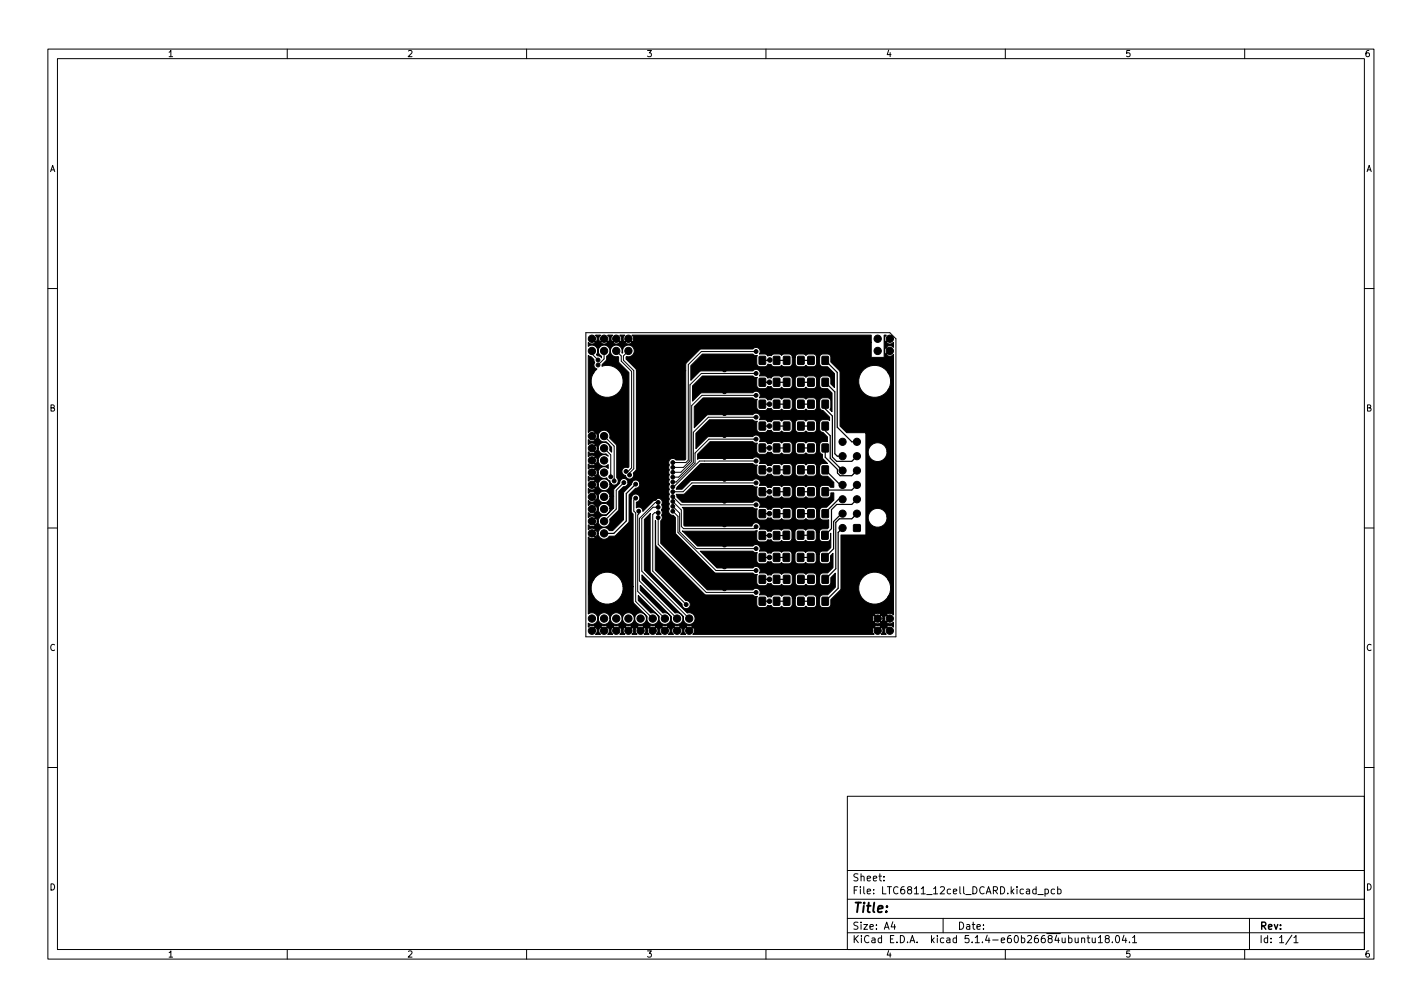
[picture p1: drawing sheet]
<svg xmlns="http://www.w3.org/2000/svg" width="297mm" height="210mm" viewBox="0 0 297 210" stroke-linecap="round" stroke-linejoin="round" font-family="sans-serif">
<defs><g id="words">
<text font-size="2.8" x="178" y="190.6">Title:</text>
<g font-size="2.1">
<text x="178" y="184">Sheet:</text>
<text x="178" y="186.7">File: LTC6811_12cell_DCARD.kicad_pcb</text>
<text x="178" y="196.9">KiCad E.D.A. kicad 5.1.4-e60b26684ubuntu18.04.1</text>
<text x="178" y="194.1">Size: A4</text>
<text x="200" y="194.1">Date:</text>
<text x="263" y="194.1">Rev:</text>
<text x="263" y="196.9">Id: 1/1</text>
</g>
<g font-size="1.8">
<text x="35" y="11.9">1</text>
<text x="85" y="11.9">2</text>
<text x="135" y="11.9">3</text>
<text x="185" y="11.9">4</text>
<text x="235" y="11.9">5</text>
<text x="285" y="11.9">6</text>
<text x="10.3" y="35.9">A</text>
<text x="285.3" y="35.9">A</text>
<text x="10.3" y="85.9">B</text>
<text x="285.3" y="85.9">B</text>
<text x="10.3" y="135.9">C</text>
<text x="285.3" y="135.9">C</text>
<text x="10.3" y="185.9">D</text>
<text x="285.3" y="185.9">D</text>
<text x="35" y="199.9">1</text>
<text x="85" y="199.9">2</text>
<text x="135" y="199.9">3</text>
<text x="185" y="199.9">4</text>
<text x="235" y="199.9">5</text>
<text x="285" y="199.9">6</text>
</g>
</g></defs>
<g fill="none" stroke="#000" stroke-width=".21">
<path d="M10 10.2h277v190.1h-277zM12 12.2h273v186.1h-273zM60 10.2v2M110 10.2v2M160 10.2v2M210 10.2v2M260 10.2v2M10 60.2h2M122.4 69.5h63.5l1.2 1.2v62.3h-64.7zM123.6 73.3v.6l1.3 1.3M126.2 73.3v1.6l-1.3 1.3M128.7 73.3l1.1 1v1.1l2.1 2.2v20.1l-.7 .7h-.4"/>
<path d="M131.3 73.3l-1.1 1v.9l2.2 2.2v20.5l-.9 .8v.5M157.9 73.4h-11.4l-2.7 2.7v20l-.5 .5h-2.8M157.9 78h-11.4l-2.4 2.4v15.8l-1.3 1.4h-2.3M285 60.2h2M126.2 91.1l2.1 2.1v7.2M126.2 93.6l1.4 1.4v4.6M157.9 82.5h-11.3l-2.1 2.2v11.7l-2.3 2.2h-1.7M157.9 87.1h-9.9l-3.2 3.2v6.3l-3 3h-1.3M157.9 91.7h-9.8l-2.9 2.9v2.1l-4 3.9h-.7M157.9 96.3h-11.8l-5.4 5.4h-.2M10 110.2h2M130.3 100.8l-1.6 1.6v3.9l-2.5 2.5"/>
<path d="M132.8 104l-.4 .4v2.3l.4 .4v18.5l3.5 3.6M133.4 106.7v.6l-.2 .2v16l5.7 5.7M136.8 103h.1M136.8 103v1.1M137.5 104.9h-.6l-3.3 3.4v13l7.8 7.9M137.5 107.1h-.8l-.4 .3v11.8l7 7M137.5 108.1v5.6l10 10h10.4M137.5 105.9h-1.1l-2.3 2.4v10.9l9.9 10M140.5 106.7l1.1 1.1v3.4l8 7.9h8.3M140.5 103.7l1.8 1.7h15.6M140.5 104.7l1.8 1.8v3.4l.5 .5h14.7l.4-.4M140.5 105.7l1.5 1.5v3.8l3.5 3.5h12.4"/>
<path d="M157.9 100.8h-13.4l-1.8 1.9h-2.2M285 110.2h2M10 160.2h2M177 166.3h108v32h-108zM285 160.2h2M60 198.3v2M110 198.3v2M160 198.3v2M177 194.8h108M177 191.8h108M177 187.8h108M177 181.8h108"/>
<path d="M184.6 183.8v.1M184.6 183v.1M186.5 192.5l-.4 1h1M186.9 193v1M197 191.8v3M210 198.3v2M216.8 186.8h1.1M218.3 185.7l.4-.1 .3 .3-.1 .7h-.6M218.3 185.6v1.5M220.3 185.7l-.4-.1-.3 .3 .1 .7h.6M220.9 185.7l.5-.1 .2 .3-.1 .7h-.6M220.9 185.1v1.5"/>
<path d="M225.9 196l.2-.2 .4 .1 .1 .9M227.1 195.8h.5M227.3 195.3v1.3l.3 .2M228.1 195.8l.1 1h.4l.2-.1M228.8 195.8v1M229.4 195.8l.5-.5v1.5M229.4 196.8h.9M231.1 196l-.2-.3v-.2l.2-.2 .5 .1 .1 .2-.1 .2-.6 .2-.1 .3v.4l.2 .1h.3l.3-.3v-.2l-.3-.3M232.4 196.7v.1M233.2 195.4l.2-.1a.8 .8 0 0 1 .5 .8 .8 .8 0 0 1-.5 .7 1 1 0 0 1-.2-1.4zM234.8 195.3l-.4 1h1M235.1 195.8v1"/>
<path d="M235.9 196.7v.1M236.6 195.8l.4-.5v1.5M236.6 196.8h.8M260 198.3v2M261 191.8v6.5M269.9 195.3l-1.3 1.9M270.3 195.8l.4-.5v1.5M270.3 196.8h.8"/>
</g>
<g fill="#000" stroke="#000" stroke-width=".21">
<path d="M158.6 74.4l1.3 .1v1.6l-1.3-.1zM158.6 79h1.3v1.6h-1.3zM161.6 74.4l1.3 .1-.1 1.6-1.2-.1zM161.6 79h1.3l-.1 1.6h-1.2zM163.7 74.4l1.3 .1-.1 1.6-1.2-.1zM163.7 79h1.3l-.1 1.6h-1.2zM166.7 74.4l1.3 .1-.1 1.6-1.3-.1zM166.7 79h1.3l-.1 1.6h-1.3zM168.8 74.4l1.3 .1-.1 1.6-1.3-.1zM168.8 79h1.3l-.1 1.6h-1.3zM171.7 74.4l1.3 .1v1.6l-1.3-.1zM171.7 79h1.3v1.6h-1.3z"/>
<path d="M123.6 70.7l.1-.1 .7 .8a.98 .98 0 0 0 0-1.4h1a.98 .98 0 0 0 0 1.4l.8-.8 .7 .8a.98 .98 0 0 0 .1-1.4h.9a.98 .98 0 0 0 .1 1.4l.7-.8 .8 .8a.98 .98 0 0 0 0-1.4h1a.98 .98 0 0 0 0 1.4l.8-.8 .7 .8a.98 .98 0 0 0 .1-1.4h49.9v1.5h-50.1l-.6-.7-.7 .7h-1.2l-.7-.7-.7 .7h-1.1l-.7-.7-.7 .7 .3 .2 .4 .1h.4l.3-.3h1.1a.84 .84 0 0 0 1.4 0h1.2l.2 .2 .5 .1h.4l.2-.3h50.1v3.1h2.6l.1-4.6h.4a.98 .98 0 0 0 0 1.4l.8-.8 .1 .1-.8 .8 .1 .2a1.1 1.1 0 0 0 1.3-.2v1a.98 .98 0 0 0-1.4 0l.8 .8h-.2l-.7-.7a.84 .84 0 0 0 0 1.4l.7-.7h.2l-.8 .7a.98 .98 0 0 0 1.4 .1v5.2h-.6a3.3 3.3 0 0 0-5.1-2.5 3.3 3.3 0 0 0 0 5.7 3.3 3.3 0 0 0 5.1-2.5v-.7h.6v11.1l-9.7-.1-1.4-1.3v-11.4l-1.9-2v-1a.71 .71 0 0 0-.8-.7l-1.2 .1-.3 .2-.1 .4h-.6a.71 .71 0 0 0-.7-.7h-1.1l-.4 .3-.5-.3h-1.1a.71 .71 0 0 0-.7 .7h-.6l-.2-.5-.5-.2h-1.1l-.4 .3-.5-.3h-1l-.7 .4h-.7l-.6-.4h-1.2a.86 .86 0 0 0-.1-1.2 .86 .86 0 0 0-1.2 .2h-11l-3 2.9-.1 1.6h-10.3l-.1-.4-2-2 .1-.6a1.22 1.22 0 0 0 1.6-1 1.22 1.22 0 0 0-1.4-1.3 1.22 1.22 0 0 0-1 1.5l-.1 .2-.1-.2a1.22 1.22 0 0 0-1-1.5 1.22 1.22 0 0 0-1.4 1.3 1.22 1.22 0 0 0 1.6 1l.2 1.3 2.1 2.1v19.7l-.2 .2a.86 .86 0 0 0-1.3 .5 .86 .86 0 0 0 .8 1.1 .86 .86 0 0 0 1.1 .7 .86 .86 0 0 0 .5-1.2l.5-.6 .1-.3v-20.5h10.3v18.4l-.2 .2h-1.8a.86 .86 0 0 0-1.2-.1 .86 .86 0 0 0-.2 1.2l-.1 .4 .1 .6-.1 .4a1.14 1.14 0 0 1 0 1.2l.1 .4-.1 .5 .1 .4h-6.2a.86 .86 0 0 0-.6-.8 .86 .86 0 0 0-1 .5h-.8l-.1-.2a.86 .86 0 0 0-.7-.6 .86 .86 0 0 0-.8 .4h-.5l-.3-.5v-6.7l-1.4-1.7a1.22 1.22 0 0 0-1-1.6 1.22 1.22 0 0 0-1.4 1.3h-.3v-.5l-.3-.2-.7 .7 .7 .6 .3-.2v-.4h.3a1.21 1.21 0 0 0 1.6 1.1l1.2 1.2v1l-.4-.5a1.22 1.22 0 0 0-1-1.5 1.22 1.22 0 0 0-1.4 1.2h-.3v-.4l-.3-.3-.7 .7 .7 .7 .3-.3v-.4h.3a1.21 1.21 0 0 0 1.6 1.1l.4 .6a1.22 1.22 0 0 0-1.3-.3 1.22 1.22 0 0 0-.7 1.1h-.3v-.4l-.3-.2-.7 .6 .7 .7 .3-.2v-.5h.3a1.22 1.22 0 0 0 .7 1.2 1.22 1.22 0 0 0 1.3-.3v.8v-.1a1.22 1.22 0 0 0-1.3-.1 1.22 1.22 0 0 0-.7 1.1h-.3v-.4l-.3-.3-.7 .7 .7 .7 .3-.3v-.4h.3a1.22 1.22 0 0 0 1.7 1.1l.3 .4 .4 .2 .3 .7h-.3v-.2a1.22 1.22 0 0 0-1.4-.9 1.22 1.22 0 0 0-1 1.2h-.3v-.4l-.3-.3-.7 .7 .7 .7 .3-.3v-.4h.3a1.22 1.22 0 0 0 1.3 1.2 1.22 1.22 0 0 0 1.1-1.3h.3a.86 .86 0 0 0 1 .1 .86 .86 0 0 0 .4-.9h.5l-.1 .6-1.3 1.3v1.4h-.8a1.22 1.22 0 0 0-1.3-1.1 1.22 1.22 0 0 0-1.1 1.3h-.3v-.5l-.3-.2-.7 .7 .7 .6 .3-.2v-.4h.3a1.22 1.22 0 0 0 1.3 1.2 1.22 1.22 0 0 0 1.1-1.4h.8v2.5l-.8 .1a1.22 1.22 0 0 0-1.3-1.1 1.22 1.22 0 0 0-1.1 1.2h-.3v-.4l-.3-.3-.7 .7 .7 .7 .3-.3v-.4h.3a1.22 1.22 0 0 0 1.3 1.2 1.22 1.22 0 0 0 1.1-1.3h.7l-1.5 1.5a1.21 1.21 0 0 0-1.6 1.1h-.3v-.4l-.3-.2-.7 .6 .7 .7 .3-.2v-.5h.3a1.22 1.22 0 0 0 1.4 1.2 1.22 1.22 0 0 0 .9-1.6l1.9-1.9 .1-3.9 .9-1a.86 .86 0 0 0 1-.9h.8l-.1 .4-1.7 1.8v5.6l-2.2 2.3h-.7l-.2-.2a1.22 1.22 0 0 0-1.3-.4 1.22 1.22 0 0 0-.8 1.2h-.3v-.4l-.3-.3-.7 .7 .7 .7 .3-.3v-.4h.3a1.22 1.22 0 0 0 .9 1.2 1.22 1.22 0 0 0 1.4-.6l1.2-.1 2.8-2.8 .1-5.8 1.4-1.4a.86 .86 0 0 0 .8-.9h6.2v.1l-.1 .5a1.14 1.14 0 0 1 0 1.2l.1 .4-.1 .4a1.14 1.14 0 0 1 0 1.2l.1 .4-.1 .4a1.14 1.14 0 0 1 0 1.2 .86 .86 0 0 0 .9 .8l.5 .4 .1 3.5 8.1 8.1 8 .1 .4 .2h.5l-.1 1.7a.71 .71 0 0 0 .7 .7h1l.6-.5h.7l.5 .5h1.2l.5-.3 .4 .3h1.1a.71 .71 0 0 0 .7-.7v-1.4l-.2-.4-.4-.2h-1.2l-.4 .3-.5-.3h-1.2l-.5 .5h-.7l-.4-.4-1.4-.1 .1-.1a.86 .86 0 0 0-.3-1.1 .86 .86 0 0 0-1.1 .2h-7.5l-3.5-3.5h11l.4 .3h.5l-.1 1.8 .2 .3 .5 .2h1l.6-.4h.7l.5 .4h1.2l.4-.3 .5 .3h1.2l.3-.2 .2-.3v-1.4a.71 .71 0 0 0-.7-.7h-1l-.5 .2-.4-.2h-1.2l-.5 .4h-.7l-.6-.4h-1.2a.86 .86 0 0 0-.1-1.2 .86 .86 0 0 0-1.2 .1h-11.6l-3.2-3.1h15l.7-.1-.1 1.8 .2 .3 .5 .3 1-.1 .6-.4h.7l.3 .3 .4 .2 1-.1 .5-.3 .4 .3 1.3-.1 .4-.5v-1.4a.71 .71 0 0 0-.7-.7h-1l-.5 .3-.4-.2h-1.2l-.5 .5h-.7l-.6-.5h-1.2a.86 .86 0 0 0-.3-1.3 .86 .86 0 0 0-1.2 .6h-14.1l-.1-.1-.1-3.3-.3-.5h14.8l.4 .3h.5l-.1 1.7a.71 .71 0 0 0 .7 .7h1l.6-.5h.7l.5 .5h1.2l.5-.3 .4 .3h1.1a.71 .71 0 0 0 .7-.7v-1.4l-.2-.4-.4-.2h-1.2l-.4 .3-.5-.3h-1.2l-.5 .5h-.7l-.4-.4-1.4-.1 .1-.1a.86 .86 0 0 0-.3-1.1 .86 .86 0 0 0-1.1 .2h-14.8l-1.1-1.1-.2-.6h1.7l1.9-1.8h12.5l.4 .3h.5l-.1 1.7 .4 .6h1.3l.6-.5h.7l.5 .5h1.2l.5-.3 .4 .3h1.1l.4-.1 .2-.3 .1-1.6a.71 .71 0 0 0-.7-.7l-1.1 .1-.4 .3-.5-.3h-1.2l-.5 .4h-.7l-.6-.4h-1.2a.86 .86 0 0 0-.1-1.2 .86 .86 0 0 0-1.2 .1h-12.9l-1.9 1.8h-1.3l.2-.4 4.9-4.9h11l.4 .3h.5l-.1 1.8 .2 .3 .5 .2h1l.6-.4h.7l.5 .4h1.2l.5-.3 .4 .3h1.2l.4-.2 .2-.3v-1.4a.71 .71 0 0 0-.7-.7h-1.1l-.4 .3-.5-.3h-1.2l-.5 .4h-.7l-.6-.4h-1.2a.86 .86 0 0 0-.1-1.2 .86 .86 0 0 0-1.2 .1h-11.2l-.4 .2v-1.1l2.6-2.6h9l.4 .3h.5l-.1 1.7a.71 .71 0 0 0 .7 .7h1l.6-.5h.7l.5 .5h1.2l.5-.4 .4 .4h1.1a.71 .71 0 0 0 .7-.7v-1.4l-.2-.4-.4-.2h-1.2l-.4 .3-.5-.3h-1.2l-.5 .5h-.7l-.4-.5h-1.4l.1-.1a.86 .86 0 0 0-.3-1.1 .86 .86 0 0 0-1.1 .2h-9.3l-2.6 2.5v-3.2l2.8-2.9h9.1l.4 .3h.5l-.1 1.7a.71 .71 0 0 0 .7 .7h1l.6-.5h.7l.5 .5h1.2l.5-.3 .4 .3h1.1a.71 .71 0 0 0 .7-.7v-1.4l-.2-.4-.4-.2h-1.2l-.4 .3-.5-.3h-1.2l-.5 .5h-.7l-.4-.4-1.4-.1 .1-.1a.86 .86 0 0 0-.3-1.1 .86 .86 0 0 0-1.1 .2h-9.4l-2.9 2.7v-4.4l1.9-1.8h10.4l.4 .3h.5l-.1 1.6a.71 .71 0 0 0 .7 .7h1l.6-.5h.7l.5 .5h1.2l.5-.3 .4 .3h1.1a.71 .71 0 0 0 .7-.7v-1.4l-.2-.3-.4-.2h-1.2l-.4 .3-.5-.3h-1.2l-.5 .4h-.7l-.4-.4h-1.4l.1-.1a.86 .86 0 0 0-.3-1.2 .86 .86 0 0 0-1.1 .2h-10.8l-1.8 1.8v-3.2l2-2.1h10.6l.4 .3h.5l-.1 1.6a.71 .71 0 0 0 .7 .7h1l.6-.4h.7l.5 .4h1.2l.5-.3 .4 .3h1.1a.71 .71 0 0 0 .7-.7v-1.3l-.2-.4-.4-.2h-1.2l-.4 .3-.5-.3h-1.2l-.5 .5h-.7l-.4-.5h-1.4l.1-.1a.86 .86 0 0 0-.3-1.1 .86 .86 0 0 0-1.1 .1h-10.9l-2.1 2v-3l2.4-2.5h10.6l.4 .3h.5l-.1 1.7a.71 .71 0 0 0 .7 .7l1.2-.1 .4-.5 .7 .1 .2 .3 .3 .2h1.2l.5-.3 .4 .3h1.2l.4-.2 .2-.4v-1.4h.6v1.3a.71 .71 0 0 0 .7 .7h1.1l.5-.3 .4 .3h1.1a.71 .71 0 0 0 .7-.7v-1.3h.6v1.4l.2 .4 .4 .2h1.1l1.4 1.4v2.9l-.7-.7-.1-1.1-.2-.4-.3-.2h-1.1a.71 .71 0 0 0-.7 .7h-.6l-.2-.5-.4-.2h-1.2l-.4 .3-.5-.3h-1.2l-.4 .2-.2 .4v1.3a.71 .71 0 0 0 .7 .7h1.1l.5-.3 .4 .3h1.1a.71 .71 0 0 0 .7-.7v-1.2h.6v1.4l.2 .3 .4 .2h1.1l.9 1v3.9l-.5-.5 .3-.5-.2-1.6-.4-.3h-1.1a.71 .71 0 0 0-.7 .7h-.6l-.2-.5-.4-.2h-1.2l-.4 .3-.5-.3h-1.2l-.4 .2-.2 .3v1.4a.71 .71 0 0 0 .7 .7h1.1l.5-.3 .4 .3h1.1a.71 .71 0 0 0 .7-.7v-1.2h.6v1.3a.71 .71 0 0 0 .7 .6l1.4 1.4v.7l-.3-.2h-1.2l-.4 .2-.2 .5h-.6a.71 .71 0 0 0-.7-.7h-1.1l-.4 .3-.5-.3h-1.1a.71 .71 0 0 0-.7 .7v1.4l.2 .4 .4 .2h1.2l.5-.3 .4 .3 1.3-.1 .5-.5v-1.4h.6v1.3a.87 .87 0 0 0 .8 .8l.8 .8v1h-.9a.71 .71 0 0 0-.7 .7h-.6l-.2-.5-.4-.2h-1.2l-.4 .3-.5-.3h-1.2l-.4 .2-.2 .4v1.4a.71 .71 0 0 0 .7 .7h1.1l.5-.4 .4 .4h1.1a.71 .71 0 0 0 .7-.7v-1.3h.6l.1 1.5 .5 .5 .1 .9 1 1h-1a.71 .71 0 0 0-.7 .7h-.6l-.2-.5-.4-.2h-1.2l-.4 .3-.5-.3h-1.2l-.4 .2-.2 .3v1.4a.71 .71 0 0 0 .7 .7h1.1l.5-.3 .4 .3h1.1a.71 .71 0 0 0 .7-.7v-1.2h.6v1.4l.2 .3 .4 .2h1.1l1.3 1.3v1h-.7l-.5-.3-1.1-.1-.5 .2-.2 .5h-.6a.71 .71 0 0 0-.7-.7l-1.1 .1-.4 .3-.5-.3-1.1-.1a.71 .71 0 0 0-.7 .7v1.4l.2 .4 .4 .2h1.2l.5-.3 .4 .3h1.3l.5-.6v-1.4h.6v1.3a.71 .71 0 0 0 .7 .7h1.1a.83 .83 0 0 0 .6-1.1h.6v1.5l-1.5 1.5h-.8a.71 .71 0 0 0-.7 .7h-.6l-.2-.5-.4-.2h-1.2l-.4 .3-.5-.3h-1.2l-.4 .2-.2 .4v1.4a.71 .71 0 0 0 .7 .7h1.1l.5-.3 .4 .3h1.1a.71 .71 0 0 0 .7-.7v-1.3h.6v1.4l.2 .4 .5 .2 1.2-.1v1.6l-.3 .3h-.9a.71 .71 0 0 0-.8 .7h-.6l-.2-.5-.4-.2h-1.2l-.4 .3-.5-.3h-1.2l-.3 .2-.2 .4v1.4a.71 .71 0 0 0 .7 .7h1l.5-.3 .4 .3h1.1a.71 .71 0 0 0 .7-.7v-1.3h.6l.1 1.4 .2 .4 .3 .2h1.1a.71 .71 0 0 0 .7-.7v-1.1v3l-.7 .8h-.9a.71 .71 0 0 0-.8 .7h-.6l-.2-.5-.4-.2h-1.2l-.4 .3-.5-.3h-1.2l-.3 .2-.2 .3v1.4a.71 .71 0 0 0 .7 .7h1l.5-.3 .4 .3h1.1a.71 .71 0 0 0 .7-.7v-1.2h.6l.1 1.4 .2 .3 .3 .2h1.1a.71 .71 0 0 0 .7-.7v-1l.5-.5v3l-1.1 1.1h-1a.71 .71 0 0 0-.7 .7h-.6l-.2-.5-.4-.2h-1.2l-.4 .3-.5-.3h-1.2l-.4 .2-.2 .4v1.4a.71 .71 0 0 0 .7 .7h1.1l.5-.3 .4 .3h1.1a.71 .71 0 0 0 .7-.7v-1.3h.6v1.4l.2 .4 .4 .2h1a.71 .71 0 0 0 .8-.7v-1l.9-.9v2.9l-1.6 1.6h-1a.71 .71 0 0 0-.7 .7h-.6l-.2-.5-.5-.2h-1.1l-.4 .3-.5-.3h-1.2l-.4 .2-.2 .5h-.6a.71 .71 0 0 0-.7-.7h-1.1l-.4 .3-.5-.3h-1.2l-.5 .5h-.7l-.6-.5h-1.2a.86 .86 0 0 0-.1-1.2 .86 .86 0 0 0-1.2 .2h-9.6l-9.7-9.8v-4.7a.85 .85 0 0 0 .2-1.1 .96 .96 0 0 0 0-1.1l.2-.5-.2-.7a.9 .9 0 0 0-.3-1.1 .9 .9 0 0 0-1.2 .2l-2.4 2.4a.86 .86 0 0 0-.5-.8 .86 .86 0 0 0-.9 0v-1.1l.1-.1a.88 .88 0 0 0 .6-1.1 .88 .88 0 0 0-1.1-.5 .88 .88 0 0 0-.6 1v2.6l.4 .5v15.2h-2.2l-.1-.7a3.3 3.3 0 0 0-5.5-1.4 3.3 3.3 0 0 0 1.1 5.5 3.3 3.3 0 0 0 4.5-3.4h2.2v3.3l2.9 3-.2 .2a1.28 1.28 0 0 0-1.2-1.1 1.28 1.28 0 0 0-1.3 1.1 1.28 1.28 0 0 0-1.3-1.1 1.28 1.28 0 0 0-1.3 1.1 1.28 1.28 0 0 0-1.2-1.1 1.28 1.28 0 0 0-1.3 1.1 1.23 1.23 0 0 0-1.9-.9 1.23 1.23 0 0 0 0 2.1 1.23 1.23 0 0 0 1.9-.9l.1-.3a1.23 1.23 0 0 0 1.2 1.4 1.23 1.23 0 0 0 1.2-1.4 1.32 1.32 0 0 0 2.1 1.1l.6-1.1a1.23 1.23 0 0 0 1.2 1.4 1.23 1.23 0 0 0 1.2-1.4 1.32 1.32 0 0 0 2.1 1.1 1.23 1.23 0 0 0 .3-1.5 1.23 1.23 0 0 0-1.5-.6l-2.6-2.6v-1.1l4.4 4.5a1.22 1.22 0 0 0 1.1 1.6 1.22 1.22 0 0 0 1.3-1.4 1.22 1.22 0 0 0-1.6-1l-4.8-4.7v-1.1l6.6 6.6a1.22 1.22 0 0 0 1 1.6 1.22 1.22 0 0 0 1.3-1.4 1.22 1.22 0 0 0-1.6-1l-6.9-6.9v-1.1l8.7 8.8a1.22 1.22 0 0 0 1.1 1.6 1.22 1.22 0 0 0 1.3-1.4 1.22 1.22 0 0 0-1.6-1l-9-9v-10.5l1.3-1.3v12.3l6.6 6.6a.86 .86 0 0 0 .8 1 .86 .86 0 0 0 .9-.9 .86 .86 0 0 0-1-.8l-6.3-6.4v-10.3l.1 5.3 10.2 10.1 10.1 .1 .4 .3h.5l-.1 1.8 .2 .4 .3 .2h1.2l.6-.5h.7l.5 .5h1.2l.5-.3 .4 .3h1.2l.4-.2 .2-.4v-1.4h.6v1.3a.71 .71 0 0 0 .7 .7h1.1l.5-.3 .4 .3h1.1a.71 .71 0 0 0 .7-.7v-1.3h.6v1.4l.2 .4 .4 .2h1a.71 .71 0 0 0 .8-.7v-1l2.1-2.3v-11.2l5.2-.1v-21.2h5.7v3.8h-1.3l-.1-.4a1.97 1.97 0 0 0-3.2-.8 1.97 1.97 0 0 0 .6 3.2 1.97 1.97 0 0 0 2.7-2h1.3v13.7h-1.3l-.1-.4a1.97 1.97 0 0 0-3.2-.8 1.97 1.97 0 0 0 .6 3.2 1.97 1.97 0 0 0 2.7-2h1.3v14.6h-.6l-.1-.7a3.3 3.3 0 0 0-5.5-1.4 3.3 3.3 0 0 0 1.1 5.5 3.3 3.3 0 0 0 4.5-3.4h.6v5.9a.98 .98 0 0 0-1.4 0h-1.2l-.2-.3h-.5l-.6 .1v.2l.6 .7 .7-.7h1.2l.8 .7-.2 .1-.7-.7-.2 .2-.1 .5h-.4v-.5l-.3-.2-.8 .7-.7-.7-.3 .2-.1 .4 .1 .5 .3 .2 .7-.6 .8 .6 .2-.2 .1-.4h.4l.1 .4 .2 .2 .7-.6h.2l-.8 .7h-1.2l-.7-.7-.6 .7a.84 .84 0 0 0 1.3 0h1.2l.1 .2a1.1 1.1 0 0 0 1.3-.2v1a.98 .98 0 0 0-1.4 0h-1.2l-.2-.2-.5-.1-.4 .1-.2 .2h-38.1a.84 .84 0 0 0-1.3 0h-1.2l-.2-.2-.5-.1-.4 .1-.3 .2h-1.1a.84 .84 0 0 0-1.4 0h-1.2l-.2-.2-.4-.1-.5 .1-.2 .2h-1.2a.84 .84 0 0 0-1.4 0h-1.2l-.2-.2-.4-.1-.4 .1-.3 .2h-1.2a.84 .84 0 0 0-1.4 0h-1.1l-.3-.2-.4-.1-.4 .1-.3 .2 .7 .7 .7-.7h1.1l.7 .7 .7-.7h1.2l.7 .7 .6-.7h1.2l.7 .7 .7-.7h1.2l.6 .7 .7-.7h1.2l.7 .7 .7-.7h1.1l.7 .7 .7-.7h1.2l.7 .7 .6-.7h38.1l.6 .7 .7-.7h1.2l.8 .8-.1 .1-.8-.8-.1 .1a1.1 1.1 0 0 0 .1 1.4l-1-.1a.98 .98 0 0 0 0-1.4l-.7 .8-.8-.8a.98 .98 0 0 0-.1 1.5l-37.7-.1a.98 .98 0 0 0-.1-1.4l-.7 .8-.8-.8a.98 .98 0 0 0 0 1.5l-1-.1a.98 .98 0 0 0 0-1.4l-.8 .8-.7-.8a.98 .98 0 0 0-.1 1.5l-.9-.1a.98 .98 0 0 0-.1-1.4l-.7 .8-.8-.8a.98 .98 0 0 0 0 1.5l-.9-.1a.98 .98 0 0 0-.1-1.4l-.7 .8-.8-.8a.98 .98 0 0 0 0 1.5l-1-.1a.98 .98 0 0 0 0-1.4l-.8 .8-.7-.8a.98 .98 0 0 0-.1 1.5l-.9-.1a.98 .98 0 0 0-.1-1.4l-.7 .8-.8-.8a.98 .98 0 0 0 0 1.5l-1-.1a.98 .98 0 0 0 0-1.4l-.8 .8-.7-.8a.98 .98 0 0 0-.1 1.5l-.9-.1a.98 .98 0 0 0-.1-1.4l-.7 .8-.8-.8a.98 .98 0 0 0 0 1.5l-.9-.1a.98 .98 0 0 0-.1-1.4l-.7 .8-.1-.1 .7-.8v-.1a1.1 1.1 0 0 0-1.4 .1v-.8l.2 .1a1.22 1.22 0 0 0 1.8-1.2 1.22 1.22 0 0 0-2-.8v-16a.98 .98 0 0 0 1.4-.1l-.7-.7 .7-.8a.98 .98 0 0 0-1.4 0v-1a.98 .98 0 0 0 1.4 0l-.7-.8 .7-.7a.98 .98 0 0 0-1.4-.1v-.9a.98 .98 0 0 0 1.4-.1l-.7-.7 .7-.8a.98 .98 0 0 0-1.4 0v-.9a.98 .98 0 0 0 1.4-.1l-.7-.7 .7-.8a.98 .98 0 0 0-1.4 0v-1a.98 .98 0 0 0 1.4 0l-.7-.8 .7-.7a.98 .98 0 0 0-1.4-.1v-.9a.98 .98 0 0 0 1.4-.1l-.7-.7 .7-.8a.98 .98 0 0 0-1.4 0v-1a.98 .98 0 0 0 1.4 0l-.7-.8 .7-.7a.98 .98 0 0 0-1.4-.1v-.9a.98 .98 0 0 0 1.4-.1l-.7-.7 .7-.8a.98 .98 0 0 0-1.4 0v-.9a.98 .98 0 0 0 1.4-.1l-.7-.7 .7-.8a.98 .98 0 0 0-1.4 0v-16.1l.6 .3 .6 .6 .1 .6a.86 .86 0 0 0 .5 1.3 3.3 3.3 0 0 0 .5 5.6 3.3 3.3 0 0 0 4.9-2.7 3.3 3.3 0 0 0-4.4-3.4l.1-.4 .9-1 .1-.7a1.22 1.22 0 0 0 .3-1.9 1.22 1.22 0 0 0-1.9 0 1.22 1.22 0 0 0 .5 1.9v.3l-1.1-.6a1.22 1.22 0 0 0-.1-1.7 1.22 1.22 0 0 0-1.6-.1v-.8a.98 .98 0 0 0 1.4 0zM158.6 83.6h1.3v1.6h-1.3zM158.6 88.2h1.3v1.6l-1.3-.1zM158.6 92.7h1.3v1.6h-1.3zM158.6 97.3h1.3v1.6h-1.3zM161.6 83.6h1.3l-.1 1.6h-1.2zM161.6 88.2h1.3l-.1 1.6-1.2-.1zM161.6 92.7h1.3l-.1 1.6h-1.2zM161.6 97.3h1.3l-.1 1.6h-1.2zM163.7 83.6h1.3l-.1 1.6h-1.2zM163.7 88.2h1.3l-.1 1.6-1.2-.1zM163.7 92.7h1.3l-.1 1.6h-1.2z"/>
<path d="M163.7 97.3h1.3l-.1 1.6h-1.2zM166.7 83.6h1.3l-.1 1.6h-1.3zM166.7 88.2h1.3l-.1 1.6-1.3-.1zM166.7 92.7h1.3l-.1 1.6h-1.3zM166.7 97.3h1.3l-.1 1.6h-1.3zM168.8 83.6h1.3l-.1 1.6h-1.3zM168.8 88.2h1.3l-.1 1.6-1.3-.1zM168.8 92.7h1.3l-.1 1.6h-1.3zM168.8 97.3h1.3l-.1 1.6h-1.3zM171.7 83.6h1.3v1.6h-1.3zM171.7 88.2h1.3v1.6l-1.3-.1zM171.7 92.7h1.3v1.6h-1.3z"/>
<path d="M171.7 97.3h1.3v1.6h-1.3zM158.6 101.9h1.3v1.6h-1.3zM158.6 106.4l1.3 .1v1.6l-1.3-.1zM158.6 111h1.3v1.6h-1.3zM158.6 115.6h1.3v1.6h-1.3zM161.6 101.9h1.3l-.1 1.6h-1.2zM161.6 106.4l1.3 .1-.1 1.6-1.2-.1zM161.6 111h1.3l-.1 1.6h-1.2zM161.6 115.6h1.3l-.1 1.6h-1.2zM163.6 111h1.3v1.6l-1.3-.1zM163.6 115.6h1.3v1.6h-1.3zM163.7 101.9h1.3l-.1 1.6h-1.2z"/>
<path d="M163.7 106.4l1.3 .1-.1 1.6-1.2-.1zM166.6 111h1.3v1.6l-1.3-.1zM166.6 115.6h1.3v1.6h-1.3zM166.7 101.9h1.3l-.1 1.6h-1.3zM166.7 106.4l1.3 .1-.1 1.6-1.3-.1zM168.7 111h1.3v1.6l-1.3-.1zM168.7 115.6h1.3v1.6h-1.3zM168.8 101.9h1.3l-.1 1.6h-1.3zM168.8 106.4l1.3 .1-.1 1.6-1.3-.1zM171.7 111h1.3l-.1 1.6-1.2-.1zM171.7 115.6h1.3l-.1 1.6h-1.2zM171.7 101.9h1.3v1.6h-1.3z"/>
<path d="M171.7 106.4l1.3 .1v1.6l-1.3-.1zM178.3 109.6h1.4v1.3h-1.4zM158.6 120.2h1.3v1.6l-1.3-.1zM158.6 124.7l1.3 .1v1.6l-1.3-.1zM161.6 120.2h1.3l-.1 1.6-1.2-.1zM161.6 124.7l1.3 .1-.1 1.6-1.2-.1zM163.7 120.2h1.3l-.1 1.6-1.2-.1zM163.7 124.7l1.3 .1-.1 1.6-1.2-.1zM166.7 120.2h1.3l-.1 1.6-1.3-.1zM166.7 124.7l1.3 .1-.1 1.6-1.3-.1zM168.8 120.2h1.3l-.1 1.6-1.3-.1zM168.8 124.7l1.3 .1-.1 1.6-1.3-.1z"/>
<path d="M171.7 120.2h1.3v1.6l-1.3-.1zM171.7 124.7l1.3 .1v1.6l-1.3-.1z"/>
<circle cx="123.6" cy="70.7" r=".76"/>
<circle cx="123.6" cy="73.3" r=".76"/>
<circle cx="123.6" cy="77.7" r=".4"/>
<circle cx="123.6" cy="75.8" r=".4"/>
<circle cx="124.9" cy="76.2" r=".4"/>
<circle cx="124.9" cy="75.2" r=".4"/>
<circle cx="126.2" cy="70.7" r=".76"/>
<circle cx="126.2" cy="73.3" r=".76"/>
<circle cx="128.7" cy="70.7" r=".76"/>
<circle cx="128.7" cy="73.3" r=".76"/>
<circle cx="131.3" cy="70.7" r=".76"/>
<circle cx="131.3" cy="73.3" r=".76"/>
<circle cx="134.4" cy="70.7" r=".4"/>
<circle cx="137" cy="70.7" r=".4"/>
<circle cx="139.5" cy="70.7" r=".4"/>
<circle cx="142.1" cy="70.7" r=".4"/>
<circle cx="144.6" cy="70.7" r=".4"/>
<circle cx="147.1" cy="70.7" r=".4"/>
<circle cx="149.7" cy="70.7" r=".4"/>
<circle cx="151.3" cy="77.1" r=".47"/>
<circle cx="152.2" cy="70.7" r=".4"/>
<circle cx="154.8" cy="70.7" r=".4"/>
<circle cx="157.3" cy="70.7" r=".4"/>
<circle cx="157.9" cy="73.4" r=".4"/>
<circle cx="157.9" cy="78" r=".4"/>
<circle cx="159.8" cy="70.7" r=".4"/>
<circle cx="160.7" cy="79.8" r=".47"/>
<circle cx="160.8" cy="75.2" r=".47"/>
<circle cx="162.4" cy="70.7" r=".4"/>
<circle cx="164.9" cy="70.7" r=".4"/>
<circle cx="167.5" cy="70.7" r=".4"/>
<circle cx="170" cy="70.7" r=".4"/>
<circle cx="172.5" cy="70.7" r=".4"/>
<circle cx="175.1" cy="70.7" r=".4"/>
<circle cx="177.6" cy="70.7" r=".4"/>
<circle cx="180.2" cy="70.7" r=".4"/>
<circle cx="183.3" cy="73.3" r=".76"/>
<circle cx="183.3" cy="70.7" r=".76"/>
<circle cx="185.9" cy="73.3" r=".76"/>
<circle cx="185.9" cy="70.7" r=".76"/>
<circle cx="185.9" cy="77.7" r=".4"/>
<circle cx="185.9" cy="75.8" r=".4"/>
<circle cx="123.6" cy="91.1" r=".76"/>
<circle cx="123.6" cy="96.1" r=".76"/>
<circle cx="123.6" cy="98.7" r=".76"/>
<circle cx="123.6" cy="93.6" r=".76"/>
<circle cx="123.6" cy="83.4" r=".4"/>
<circle cx="123.6" cy="81.5" r=".4"/>
<circle cx="123.6" cy="86" r=".4"/>
<circle cx="126.2" cy="98.7" r=".76"/>
<circle cx="126.2" cy="93.6" r=".76"/>
<circle cx="126.2" cy="91.1" r=".76"/>
<circle cx="126.2" cy="96.1" r=".76"/>
<circle cx="127.6" cy="99.6" r=".4"/>
<circle cx="130.8" cy="98.4" r=".4"/>
<circle cx="131.5" cy="99.2" r=".4"/>
<circle cx="140.5" cy="98.6" r=".4"/>
<circle cx="140.5" cy="96.6" r=".4"/>
<circle cx="140.5" cy="97.6" r=".4"/>
<circle cx="140.5" cy="99.6" r=".4"/>
<circle cx="151.3" cy="86.3" r=".47"/>
<circle cx="151.3" cy="90.9" r=".47"/>
<circle cx="151.3" cy="95.4" r=".47"/>
<circle cx="151.3" cy="81.7" r=".47"/>
<circle cx="157.9" cy="82.5" r=".4"/>
<circle cx="157.9" cy="87.1" r=".4"/>
<circle cx="157.9" cy="96.3" r=".4"/>
<circle cx="157.9" cy="91.7" r=".4"/>
<circle cx="160.7" cy="98.1" r=".47"/>
<circle cx="160.7" cy="93.5" r=".47"/>
<circle cx="160.7" cy="84.4" r=".47"/>
<circle cx="160.7" cy="89" r=".47"/>
<circle cx="176" cy="92.2" r=".75"/>
<circle cx="176" cy="95.2" r=".75"/>
<circle cx="176" cy="98.2" r=".75"/>
<circle cx="179" cy="92.2" r=".75"/>
<circle cx="179" cy="95.2" r=".75"/>
<circle cx="179" cy="98.2" r=".75"/>
<circle cx="185.9" cy="81.5" r=".4"/>
<circle cx="185.9" cy="86" r=".4"/>
<circle cx="185.9" cy="88.5" r=".4"/>
<circle cx="185.9" cy="91.1" r=".4"/>
<circle cx="185.9" cy="93.6" r=".4"/>
<circle cx="185.9" cy="96.1" r=".4"/>
<circle cx="185.9" cy="83.4" r=".4"/>
<circle cx="185.9" cy="98.7" r=".4"/>
<circle cx="123.6" cy="103.8" r=".76"/>
<circle cx="123.6" cy="108.8" r=".76"/>
<circle cx="123.6" cy="101.2" r=".76"/>
<circle cx="123.6" cy="111.4" r=".76"/>
<circle cx="123.6" cy="106.3" r=".76"/>
<circle cx="123.6" cy="119" r=".4"/>
<circle cx="123.6" cy="116.5" r=".4"/>
<circle cx="126.2" cy="111.4" r=".76"/>
<circle cx="126.2" cy="108.8" r=".76"/>
<circle cx="126.2" cy="101.2" r=".76"/>
<circle cx="126.2" cy="106.3" r=".76"/>
<circle cx="126.2" cy="103.8" r=".76"/>
<circle cx="128.3" cy="100.4" r=".4"/>
<circle cx="130.3" cy="100.8" r=".4"/>
<circle cx="132.8" cy="104" r=".4"/>
<circle cx="132.8" cy="101.1" r=".4"/>
<circle cx="133.4" cy="106.7" r=".4"/>
<circle cx="136.8" cy="101.8" r=".4"/>
<circle cx="136.8" cy="103" r=".4"/>
<circle cx="136.8" cy="104.1" r=".4"/>
<circle cx="137.5" cy="104.9" r=".4"/>
<circle cx="137.5" cy="107.1" r=".4"/>
<circle cx="137.5" cy="108.1" r=".4"/>
<circle cx="137.5" cy="105.9" r=".4"/>
<circle cx="140.5" cy="102.7" r=".4"/>
<circle cx="140.5" cy="106.7" r=".4"/>
<circle cx="140.5" cy="103.7" r=".4"/>
<circle cx="140.5" cy="101.7" r=".4"/>
<circle cx="140.5" cy="100.6" r=".4"/>
<circle cx="140.5" cy="105.7" r=".4"/>
<circle cx="140.5" cy="104.7" r=".4"/>
<circle cx="151.3" cy="113.7" r=".47"/>
<circle cx="151.3" cy="118.3" r=".47"/>
<circle cx="151.3" cy="104.6" r=".47"/>
<circle cx="151.3" cy="100" r=".47"/>
<circle cx="151.3" cy="109.5" r=".48"/>
<circle cx="157.9" cy="100.8" r=".4"/>
<circle cx="157.9" cy="105.4" r=".4"/>
<circle cx="157.9" cy="119.1" r=".4"/>
<circle cx="157.9" cy="110" r=".4"/>
<circle cx="157.9" cy="114.5" r=".4"/>
<circle cx="160.7" cy="116.4" r=".47"/>
<circle cx="160.7" cy="107.2" r=".47"/>
<circle cx="160.7" cy="111.8" r=".47"/>
<circle cx="160.7" cy="102.7" r=".47"/>
<circle cx="176" cy="104.2" r=".75"/>
<circle cx="176" cy="110.2" r=".75"/>
<circle cx="176" cy="107.2" r=".75"/>
<circle cx="176" cy="101.2" r=".75"/>
<circle cx="179" cy="104.2" r=".75"/>
<circle cx="179" cy="107.2" r=".75"/>
<circle cx="179" cy="101.2" r=".75"/>
<circle cx="185.9" cy="108.8" r=".4"/>
<circle cx="185.9" cy="103.8" r=".4"/>
<circle cx="185.9" cy="119" r=".4"/>
<circle cx="185.9" cy="113.9" r=".4"/>
<circle cx="185.9" cy="101.2" r=".4"/>
<circle cx="185.9" cy="111.4" r=".4"/>
<circle cx="185.9" cy="116.5" r=".4"/>
<circle cx="185.9" cy="106.3" r=".4"/>
<circle cx="123.6" cy="129.2" r=".76"/>
<circle cx="123.6" cy="131.7" r=".76"/>
<circle cx="123.6" cy="124.7" r=".4"/>
<circle cx="123.6" cy="120.9" r=".4"/>
<circle cx="123.6" cy="126.6" r=".4"/>
<circle cx="126.2" cy="131.7" r=".76"/>
<circle cx="126.2" cy="129.2" r=".76"/>
<circle cx="128.7" cy="131.7" r=".76"/>
<circle cx="128.7" cy="129.2" r=".76"/>
<circle cx="131.3" cy="131.7" r=".76"/>
<circle cx="131.3" cy="129.2" r=".76"/>
<circle cx="133.8" cy="129.2" r=".76"/>
<circle cx="133.8" cy="131.7" r=".76"/>
<circle cx="136.3" cy="129.2" r=".76"/>
<circle cx="136.3" cy="131.7" r=".76"/>
<circle cx="138.9" cy="129.2" r=".76"/>
<circle cx="138.9" cy="131.7" r=".76"/>
<circle cx="141.4" cy="129.2" r=".76"/>
<circle cx="141.4" cy="131.7" r=".76"/>
<circle cx="143.3" cy="126.2" r=".4"/>
<circle cx="144" cy="129.2" r=".76"/>
<circle cx="144" cy="131.7" r=".76"/>
<circle cx="147.1" cy="131.7" r=".4"/>
<circle cx="149.7" cy="131.7" r=".4"/>
<circle cx="151.3" cy="122.9" r=".47"/>
<circle cx="151.3" cy="127.4" r=".47"/>
<circle cx="152.2" cy="131.7" r=".4"/>
<circle cx="154.8" cy="131.7" r=".4"/>
<circle cx="157.3" cy="131.7" r=".4"/>
<circle cx="157.9" cy="123.7" r=".4"/>
<circle cx="159.8" cy="131.7" r=".4"/>
<circle cx="160.7" cy="125.5" r=".47"/>
<circle cx="160.7" cy="121" r=".47"/>
<circle cx="162.4" cy="131.7" r=".4"/>
<circle cx="164.9" cy="131.7" r=".4"/>
<circle cx="167.5" cy="131.7" r=".4"/>
<circle cx="170" cy="131.7" r=".4"/>
<circle cx="172.5" cy="131.7" r=".4"/>
<circle cx="175.1" cy="131.7" r=".4"/>
<circle cx="177.6" cy="131.7" r=".4"/>
<circle cx="180.2" cy="131.7" r=".4"/>
<circle cx="183.3" cy="131.7" r=".76"/>
<circle cx="183.3" cy="129.2" r=".76"/>
<circle cx="185.9" cy="129.2" r=".76"/>
<circle cx="185.9" cy="131.7" r=".76"/>
<circle cx="185.9" cy="120.9" r=".4"/>
<circle cx="185.9" cy="126.6" r=".4"/>
<circle cx="185.9" cy="124.7" r=".4"/>
</g>
<g fill="none" stroke="#000" stroke-width=".25">
<path d="M123.6 75.8v1.9M134.4 70.7h2.6M139.5 70.7h2.6M144.6 70.7h2.5M149.7 70.7h2.5M154.8 70.7h2.5M159.2 79.8h1.5M159.8 70.7h2.6M160.7 79.8h.1M160.8 75.2h-1.6M162.2 75.2h2.1M162.2 79.8h2.1"/>
<path d="M164.5 75.2h.1M164.6 79.8h.1M164.9 70.7h2.6M167.3 75.2h2.1M167.3 79.8h2.1M170 70.7h2.5M172.4 75.2l2.5 2.6v11.4l3 3h1.1M172.4 79.8l2 2v12.9l.5 .5h1.1M175.1 70.7h2.5M180.2 70.7v3.8l1.2 1.3h4.5M185.9 77.7l.6 .7v2.5l-.6 .6M123.6 81.5v1.9"/>
<path d="M123.6 86l1.3 1.2v2.6l-1.3 1.3M159.2 84.4h1.5M159.2 89h1.5M159.2 93.5h1.5M159.2 98.1h1.5M160.7 84.4h.1M160.7 89h.1M162.2 84.4h2.1M162.2 89h2.1M162.2 93.5h2.1M162.2 98.1h2.1M164.6 84.4h.1"/>
<path d="M167.3 84.4h2.1M167.3 89h2.1M167.3 93.5h2.1M167.3 98.1h2.1M172.4 84.4v1l1.5 1.5v8.5l.9 .9h3.1l1.1-1.1M172.4 89v.9l1 1.1v4.7l2.6 2.5M172.4 93.5v2l2.5 2.5v.8l.6 .5h2.4l1.1-1.1M172.4 98.1l3.1 3.1h.5M185.9 83.4v2.6M185.9 88.5v2.6M185.9 93.6v2.5M185.9 98.7v2.5"/>
<path d="M123.6 116.5v2.5M132.8 101.1l-2 2v5.7l-2.6 2.6h-2M159.2 107.2h1.5M159.2 102.7h1.5M159.2 111.8h1.5M159.2 116.4h1.5M162.2 107.2h2.1M162.2 102.7h2.1M162.2 116.4h2.1M164.3 111.8h-2.1M167.2 116.4h2.1M167.2 111.8h2.1"/>
<path d="M167.3 107.2h2.1M167.3 102.7h2.1M176 104.2h-.8l-2.8 2.8v.2M176 107.2h-.2l-1.7 1.7v5.7l-1.8 1.8M176 110.2l-.9 1v11.6l-2.7 2.7M179 101.2l-1.1 1.1h-5.2l-.3 .4M179 104.2l-1.1 1.1h-3.1l-1.1 1.1v4l-1.4 1.4M179 107.2l-1.1 1.1h-2.6l-.7 .8v9.7l-2.2 2.2M185.9 103.8v2.5M185.9 108.8v2.6M185.9 113.9v2.6M185.9 119v1.9"/>
<path d="M123.6 120.9l-.6 .6v2.6l.6 .6M147.1 131.7h2.6M152.2 131.7h2.6M157.3 131.7h2.5M159.2 121h1.5M159.2 125.5h1.5M162.2 121h2.1M162.2 125.5h2.1M162.4 131.7h2.5M167.3 121h2.1M167.3 125.5h2.1M167.5 131.7h2.5"/>
<path d="M172.5 131.7h2.6M177.6 131.7h2.6M185.9 124.7v1.9"/>
</g>
<use href="#words"/>
</svg>
